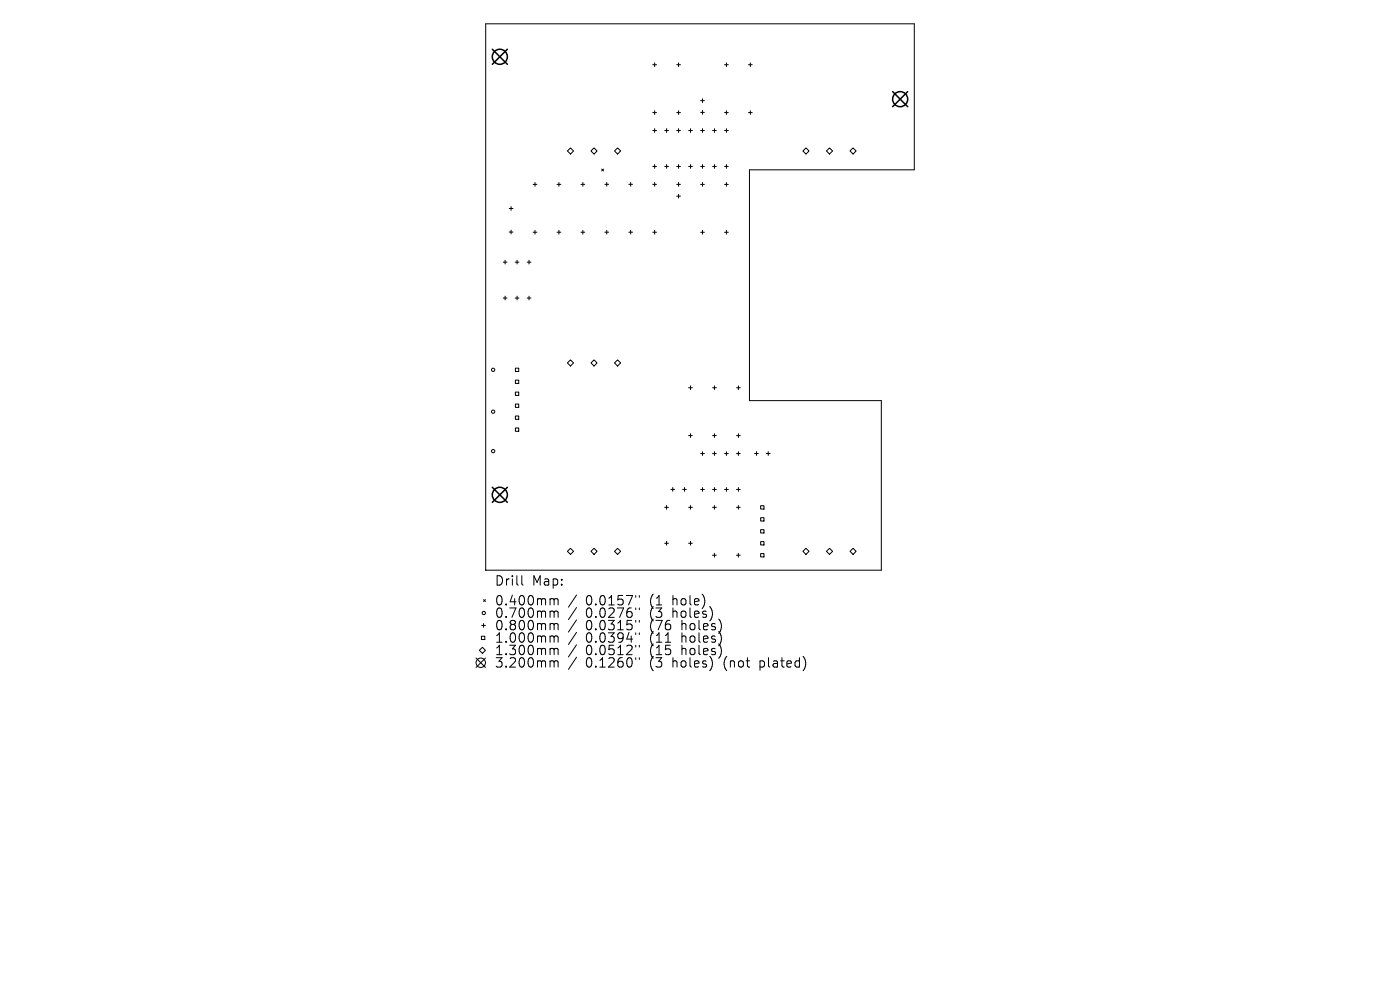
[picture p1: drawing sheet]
<svg xmlns="http://www.w3.org/2000/svg" width="297mm" height="210mm" viewBox="0 0 297 210" stroke-linecap="round" stroke-linejoin="round" font-family="sans-serif">
<defs><g id="words">
<g font-size="2.8">
<text x="105" y="124.5">Drill</text>
<text x="112.9" y="124.5">Map:</text>
<text x="105" y="128.6">0.400mm</text>
<text x="105" y="131.3">0.700mm</text>
<text x="124.2" y="128.6">0.0157&quot;</text>
<text x="124.2" y="131.3">0.0276&quot;</text>
<text x="137.8" y="128.6">(1</text>
<text x="137.8" y="131.3">(3</text>
<text x="142.7" y="128.6">hole)</text>
<text x="142.7" y="131.3">holes)</text>
<text x="105" y="133.9">0.800mm</text>
<text x="105" y="136.6">1.000mm</text>
<text x="124.2" y="133.9">0.0315&quot;</text>
<text x="124.2" y="136.6">0.0394&quot;</text>
<text x="137.8" y="133.9">(76</text>
<text x="137.8" y="136.6">(11</text>
<text x="144.6" y="133.9">holes)</text>
<text x="144.6" y="136.6">holes)</text>
<text x="105" y="139.2">1.300mm</text>
<text x="105" y="141.8">3.200mm</text>
<text x="124.2" y="139.2">0.0512&quot;</text>
<text x="124.2" y="141.8">0.1260&quot;</text>
<text x="137.8" y="139.2">(15</text>
<text x="137.8" y="141.8">(3</text>
<text x="142.7" y="141.8">holes)</text>
<text x="144.6" y="139.2">holes)</text>
<text x="153.6" y="141.8">(not</text>
<text x="161.3" y="141.8">plated)</text>
</g>
</g></defs>
<g fill="none" stroke="#000" stroke-width=".21">
<path d="M103 5.1h91v30.9h-35v49h28v36h-84zM138.5 13.7h.8M138.9 13.3v.8M143.6 13.7h.8M144 13.3v.8M153.7 13.7h.8M154.1 13.3v.8M158.8 13.7h.8M159.2 13.3v.8M113.1 39.1h.8M113.5 38.7v.8M118.2 39.1h.8"/>
<path d="M118.6 38.7v.8M120.4 32l.6-.6 .7 .6-.7 .7zM123.3 39.1h.8M123.7 38.7v.8M125.4 32l.6-.6 .7 .6-.7 .7zM127.6 35.9l.4 .4M128 35.9l-.4 .4M128.3 39.1h.8M128.7 38.7v.8M130.4 32l.6-.6 .7 .6-.7 .7zM133.4 39.1h.8M133.8 38.7v.8"/>
<path d="M138.5 39.1h.8M138.5 23.9h.8M138.5 27.7h.8M138.5 35.3h.8M138.9 23.5v.8M138.9 27.3v.8M138.9 34.9v.8M138.9 38.7v.8M141 27.7h.8M141 35.3h.8M141.4 27.3v.8M141.4 34.9v.8"/>
<path d="M143.6 39.1h.8M143.6 23.9h.8M143.6 27.7h.8M143.6 35.3h.8M144 23.5v.8M144 27.3v.8M144 34.9v.8M144 38.7v.8M146.1 27.7h.8M146.1 35.3h.8M146.5 27.3v.8M146.5 34.9v.8"/>
<path d="M148.6 23.8h.8M148.6 27.7h.8M148.6 35.3h.8M148.6 21.3h.8M148.6 39.1h.8M149 20.9v.8M149 23.4v.8M149 27.3v.8M149 34.9v.8M149 38.7v.8M151.2 27.7h.8M151.2 35.3h.8"/>
<path d="M151.6 27.3v.8M151.6 34.9v.8M153.7 23.9h.8M153.7 27.7h.8M153.7 35.3h.8M153.7 39.1h.8M154.1 23.5v.8M154.1 27.3v.8M154.1 34.9v.8M154.1 38.7v.8M158.8 23.9h.8M159.2 23.5v.8"/>
<path d="M170.3 32l.7-.6 .6 .6-.6 .7zM176 31.4l.6 .6-.6 .7-.7-.7zM180.3 32l.7-.6 .6 .6-.6 .7zM106.8 55.6h.8M107.2 55.2v.8M108 44.2h.8M108 49.2h.8M108.4 43.8v.8M108.4 48.8v.8M109.3 55.6h.8M109.7 55.2v.8M111.8 55.6h.8"/>
<path d="M112.2 55.2v.8M113.1 49.3h.8M113.5 48.9v.8M118.2 49.3h.8M118.6 48.9v.8M123.3 49.3h.8M123.7 48.9v.8M128.3 49.3h.8M128.7 48.9v.8M133.4 49.3h.8M133.8 48.9v.8M138.5 49.3h.8"/>
<path d="M138.9 48.9v.8M143.6 41.6h.8M144 41.2v.8M148.6 49.3h.8M149 48.9v.8M153.7 49.3h.8M154.1 48.9v.8M106.8 63.2h.8M107.2 62.8v.8M109.3 63.2h.8M109.3 78.1h.7v.7h-.7zM109.7 62.8v.8"/>
<path d="M111.8 63.2h.8M112.2 62.8v.8M120.4 77l.6-.7 .7 .7-.7 .6zM125.4 77l.6-.7 .7 .7-.7 .6zM130.4 77l.6-.7 .7 .7-.7 .6zM109.3 80.6h.7v.7h-.7zM109.3 83.2h.7v.7h-.7zM109.3 85.7h.7v.7h-.7zM109.3 88.2h.7v.8h-.7zM109.3 90.8h.7v.7h-.7zM146.1 82.2h.8M146.1 92.4h.8"/>
<path d="M146.5 81.8v.8M146.5 92v.8M148.6 96.2h.8M149 95.8v.8M151.2 82.2h.8M151.2 92.4h.8M151.2 96.2h.8M151.6 81.8v.8M151.6 92v.8M151.6 95.8v.8M153.7 96.2h.8M154.1 95.8v.8"/>
<path d="M156.2 96.2h.8M156.3 82.3h.8M156.3 92.4h.8M156.6 95.8v.8M156.7 81.9v.8M156.7 92v.8M160.1 96.2h.8M160.5 95.8v.8M162.6 96.2h.8M163 95.8v.8M120.4 117l.6-.7 .7 .7-.7 .6zM126 116.3l.7 .7-.7 .6-.6-.6z"/>
<path d="M131 116.3l.7 .7-.7 .6-.6-.6zM141 107.6h.8M141 115.2h.8M141.4 107.2v.8M141.4 114.8v.8M142.3 103.8h.8M142.7 103.4v.8M144.8 103.8h.8M145.2 103.4v.8M146.1 107.6h.8M146.1 115.2h.8M146.5 107.2v.8"/>
<path d="M146.5 114.8v.8M148.6 103.8h.8M149 103.4v.8M151.2 107.6h.8M151.2 117.8h.8M151.2 103.8h.8M151.6 107.2v.8M151.6 117.4v.8M151.6 103.4v.8M153.7 103.8h.8M154.1 103.4v.8M156.2 107.6h.8"/>
<path d="M156.2 117.8h.8M156.2 103.8h.8M156.6 107.2v.8M156.6 117.4v.8M156.6 103.4v.8M161.4 107.3h.7v.7h-.7zM161.4 109.8h.7v.7h-.7zM161.4 112.4h.7v.7h-.7zM161.4 114.9h.7v.7h-.7zM161.4 117.4h.7v.7h-.7zM170.3 117l.7-.7 .6 .7-.6 .6zM176 116.3l.6 .7-.6 .6-.7-.6z"/>
<path d="M180.3 117l.7-.7 .6 .7-.6 .6zM101 139.6l2 2M101.7 138l.6-.7 .7 .7-.7 .6zM102.1 135h.7v.7h-.7zM102.2 132.7h.8M102.6 127.2l.4 .4M102.6 132.3v.8M103 127.2l-.4 .4M103 139.6l-2 2M110.7 122.1v1.7l.3 .3M117.3 127l.2 .3M117.3 129.6l.2 .3"/>
<path d="M117.3 132.3l.2 .3M117.3 134.9l.2 .3M117.3 137.5l.2 .3M117.5 127.3v1M117.5 129.9v1.1M117.5 132.6v1M117.5 135.2v1M117.5 137.8v1.1M117.5 127.3l.3-.3 .5 .1 .1 1.2M117.5 129.9l.3-.3 .5 .1 .1 1.3M117.5 132.6l.3-.3 .5 .1 .1 1.2M117.5 135.2l.3-.3 .5 .1 .1 1.2"/>
<path d="M117.5 137.8l.3-.3 .5 .1 .1 1.3M122.3 126.2l-1.7 2.6M122.3 128.9l-1.7 2.5M122.3 131.5l-1.7 2.6M122.3 134.1l-1.7 2.6M122.3 136.8l-1.7 2.6M122.3 139.4l-1.7 2.6M134.9 126.3v.4M134.9 129v.3M134.9 131.6v.4M134.9 134.2v.4M134.9 136.9v.4"/>
<path d="M134.9 139.5v.4M135.6 126.3v.4M135.6 129v.3M135.6 131.6v.4M135.6 134.2v.4M135.6 136.9v.4M135.6 139.5v.4M151 129.5v1.4M152.9 132.2v1.3M152.9 134.8v1.3M152.9 137.4v1.4M170.5 139.3a2.35 2.35 0 0 1 0 2.9"/>
<path d="M117.3 140.2l.2 .3M117.5 140.5v1M117.5 140.5l.3-.3 .5 .1 .1 1.2M151.1 140.6l-.1 .8"/>
<circle cx="104.6" cy="78.4" r=".35"/>
<circle cx="104.6" cy="95.7" r=".35"/>
<circle cx="104.6" cy="87.3" r=".35"/>
<circle cx="102.6" cy="130" r=".35"/>
<circle cx="102" cy="140.6" r="1"/>
</g>
<circle cx="103" cy="121" r=".05" fill="#000" stroke="#000" stroke-width=".21"/>
<g fill="none" stroke="#000" stroke-width=".32">
<path d="M104.4 10.4l3.2 3.2M107.6 10.4l-3.2 3.2M189.4 19.4l3.2 3.2M192.6 19.4l-3.2 3.2M104.4 103.4l3.2 3.2M107.6 103.4l-3.2 3.2"/>
<circle cx="106" cy="12" r="1.6"/>
<circle cx="191" cy="21" r="1.6"/>
<circle cx="106" cy="105" r="1.6"/>
</g>
<use href="#words"/>
</svg>
